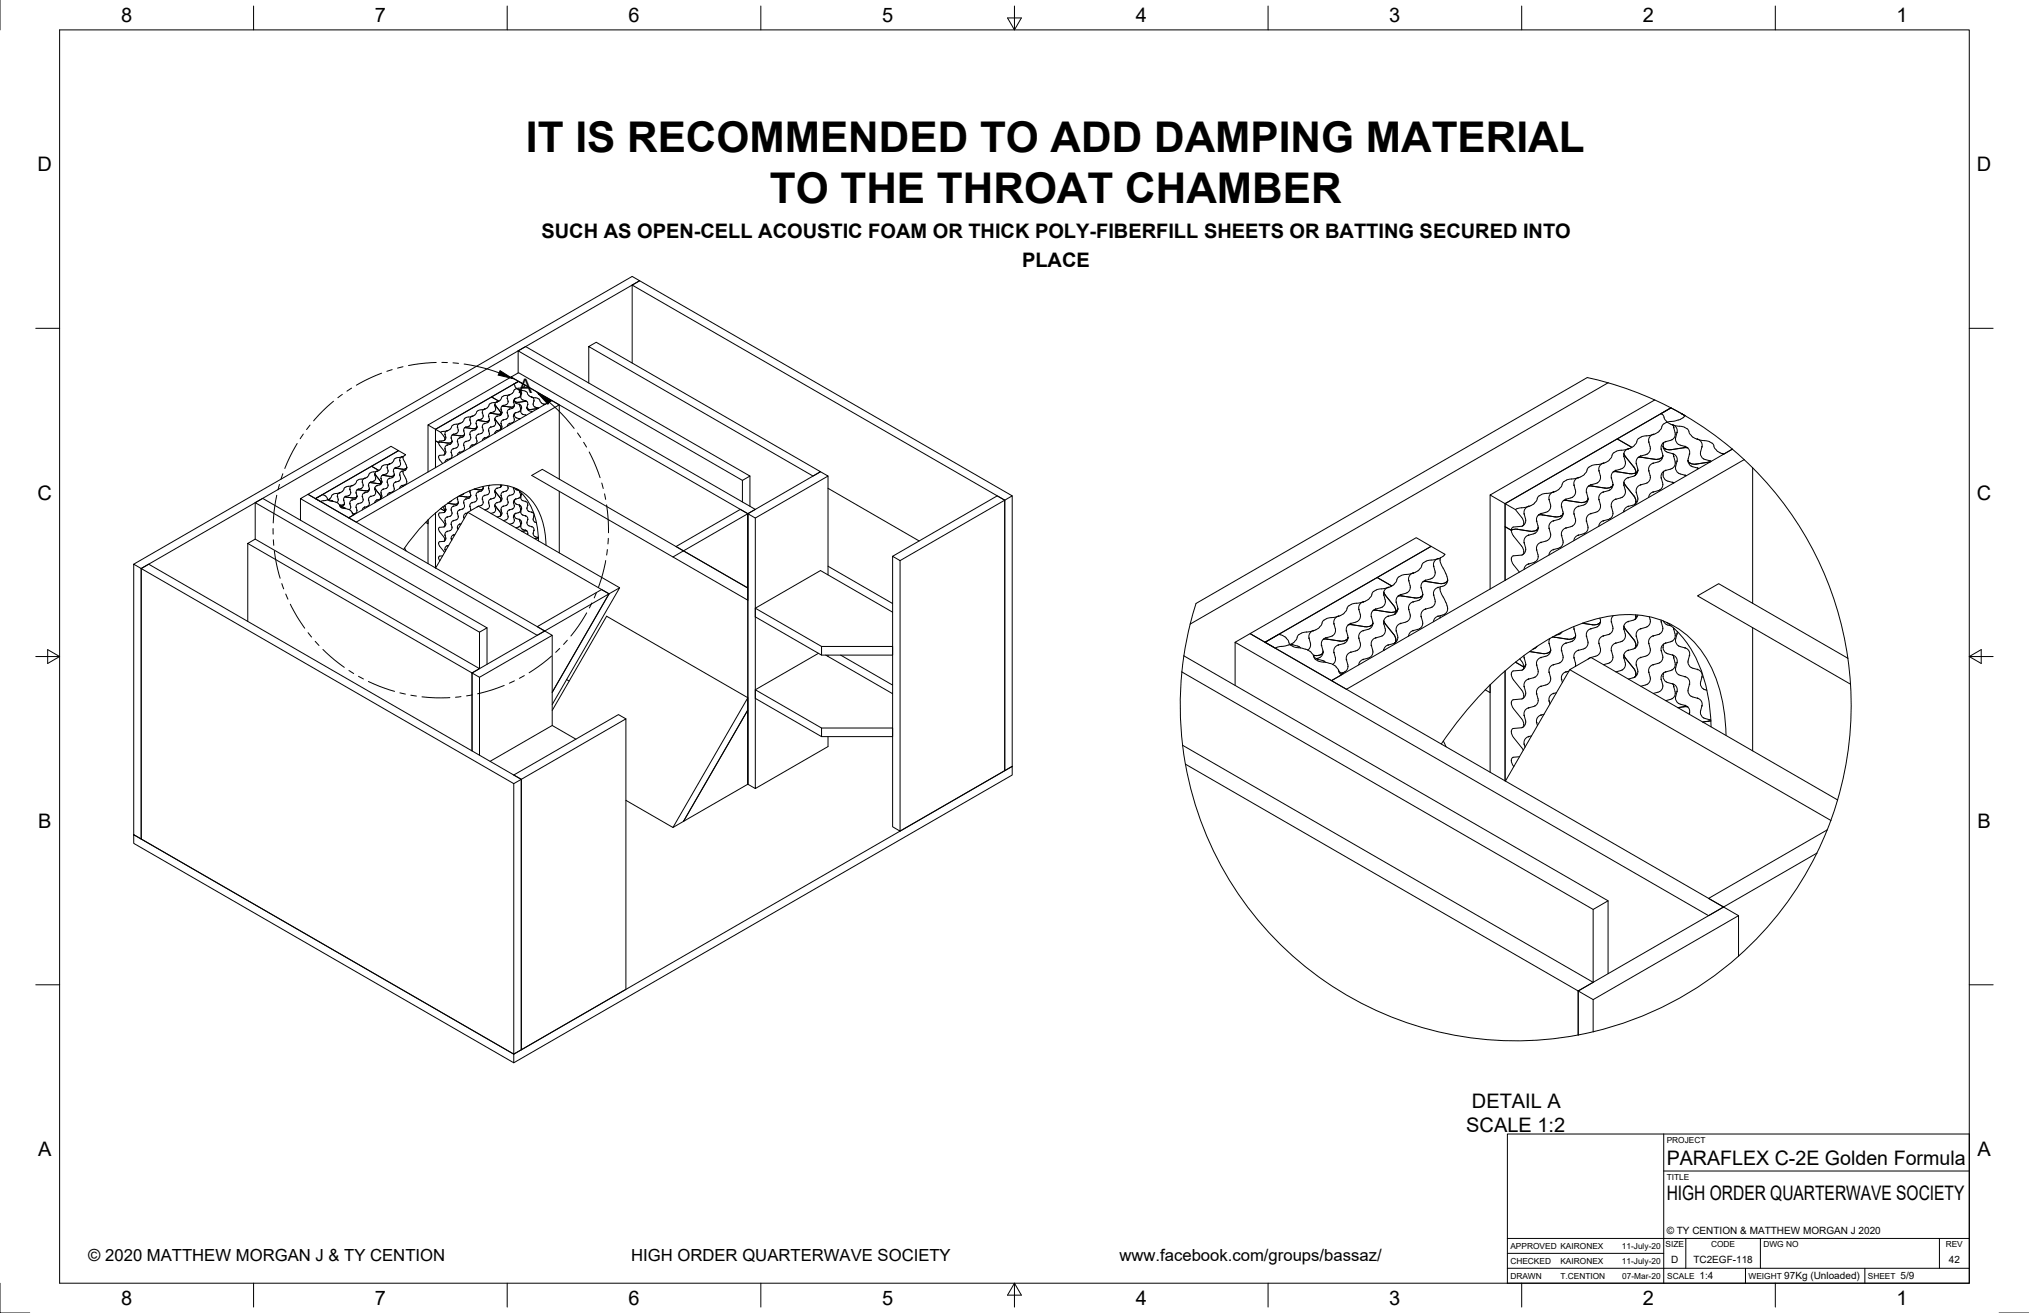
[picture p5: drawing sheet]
<svg xmlns="http://www.w3.org/2000/svg" width="864mm" height="559mm" viewBox="0 0 864 559" stroke-linecap="round" stroke-linejoin="round" font-family="sans-serif">
<defs><g id="words">
<g font-size="18">
<text x="223.9" y="64.7">IT IS RECOMMENDED TO ADD DAMPING MATERIAL</text>
<text x="327.7" y="86.4">TO THE THROAT CHAMBER</text>
</g>
<g font-size="8.5">
<text x="51.6" y="9.4">8</text>
<text x="159.5" y="9.4">7</text>
<text x="267.5" y="9.4">6</text>
<text x="375.4" y="9.3">5</text>
<text x="483.4" y="9.4">4</text>
<text x="591.3" y="9.4">3</text>
<text x="699.3" y="9.4">2</text>
<text x="807.2" y="9.4">1</text>
<text x="16" y="72.9">D</text>
<text x="841.4" y="72.9">D</text>
<text x="230.5" y="101.2">SUCH AS OPEN-CELL ACOUSTIC FOAM OR THICK POLY-FIBERFILL SHEETS OR BATTING SECURED INTO</text>
<text x="435" y="113.7">PLACE</text>
<text x="220.8" y="167">A</text>
<text x="16" y="212.6">C</text>
<text x="841.4" y="212.6">C</text>
<text x="16.2" y="352.3">B</text>
<text x="841.7" y="352.3">B</text>
<text x="626.5" y="471.4">DETAIL A</text>
<text x="624.1" y="481.6">SCALE 1:2</text>
<text x="16.2" y="492">A</text>
<text x="709.4" y="495.8">PARAFLEX C-2E Golden Formula</text>
<text x="841.7" y="492">A</text>
<text x="709.4" y="510.8">HIGH ORDER QUARTERWAVE SOCIETY</text>
<text x="51.6" y="555.5">8</text>
<text x="159.5" y="555.5">7</text>
<text x="267.5" y="555.5">6</text>
<text x="375.4" y="555.4">5</text>
<text x="483.4" y="555.5">4</text>
<text x="591.3" y="555.5">3</text>
<text x="699.3" y="555.5">2</text>
<text x="807.2" y="555.5">1</text>
</g>
<g font-size="7.1">
<text x="37.6" y="536.6">© 2020 MATTHEW MORGAN J &amp; TY CENTION</text>
<text x="268.6" y="536.6">HIGH ORDER QUARTERWAVE SOCIETY</text>
<text x="476.5" y="536.6">www.facebook.com/groups/bassaz/</text>
</g>
<g font-size="4.3">
<text x="709.4" y="525">© TY CENTION &amp; MATTHEW MORGAN J 2020</text>
<text x="711.3" y="537.6">D</text>
<text x="720.7" y="537.6">TC2EGF-118</text>
<text x="829.5" y="537.6">42</text>
<text x="723.4" y="544.5">1:4</text>
<text x="759.4" y="544.5">97Kg (Unloaded)</text>
<text x="809" y="544.5">5/9</text>
</g>
<g font-size="3.5">
<text x="709.4" y="486.4">PROJECT</text>
<text x="709.4" y="502.2">TITLE</text>
<text x="642.9" y="531.5">APPROVED KAIRONEX</text>
<text x="690.3" y="531.5">11-July-20</text>
<text x="708.9" y="530.9">SIZE</text>
<text x="728.3" y="530.9">CODE</text>
<text x="750.5" y="530.9">DWG NO</text>
<text x="828.2" y="530.9">REV</text>
<text x="642.9" y="537.9">CHECKED</text>
<text x="664.1" y="537.9">KAIRONEX</text>
<text x="690.3" y="537.9">11-July-20</text>
<text x="642.9" y="544.2">DRAWN</text>
<text x="664.1" y="544.2">T.CENTION</text>
<text x="690.5" y="544.2">07-Mar-20</text>
<text x="709.6" y="544.2">SCALE</text>
<text x="744.2" y="544.2">WEIGHT</text>
<text x="795" y="544.2">SHEET</text>
</g>
</g></defs>
<!-- layer: Visible -->
<g fill="none" stroke="#000" stroke-width=".43">
<path d="M269.1 121.3l3.1-1.8 158.6 91.5-3.1 1.9zM269.1 121.3v33.2M220.5 149.3l3.2-1.8 95.5 55.1-3.2 1.8zM220.5 149.3v9.4M250.6 147.5l3.2-1.8 95.4 55.1-3.1 1.8-95.5-55.1v15.5M200.3 179.8l.1 .3M201 177.2l-1 .8 .3 1.8M201 177.2l-1.5 .3a1.78 1.78 0 0 0-2 1.3l-.7 .8-1.1 .6M201.1 177.1l-.1 .1M203.1 179l3.9 .4 .9-.2M203.7 174.6l-.7 .5-.8 1.5-1.2 .6M206.5 174.1l-.8 .3-.4 .7 .4 1.8-.2 .9-2.7 1.6 .1 1.9"/>
<path d="M207.6 179.8l-1.6 .5-.6 .7 .3 2.2M207.6 179.8h.1M207.9 179.2h.1M208.3 178.6v.1M208.3 178.6l-.4 .6M208.3 178.7l-.6 1.1M208.4 175.9l3.9 .4 .9-.2M208.5 171.9l-1.2 1.8-3.6 .9M209 171.6l-.5 .3M210.1 171.3l2.2-.6-3.1-1.8-23.8 13.8v4.9l1.3 .8M210.1 171.3l-1.1 .3M210.3 175.2l-1.6 .5-.6 .6-.2 .8 .4 1.5"/>
<path d="M210.3 175.2h-.1M210.6 172l2.3 3.2 .3 .9M210.6 178.1l2.3 3.2 .3 .9M210.9 174v.1M211 174.1l-.7 1.1M211.8 171l-.7 .3-.5 .8 .4 1.9M212.9 176.8h.1M212.9 176.8l-1.5 .4-.7 .6 .2 2.7-.6 .8M213.2 176.1h.1M213.2 176.2l-.2 .6M213.6 175.6h.1M213.6 175.6l-.4 .5"/>
<path d="M213.6 175.6l-.6 1.1M213.8 168.8l-.9 1.5M215.6 172.2l-1.6 .4-.6 .6-.1 .9 .3 1.4M215.6 172.1v.1M216.2 170.6v.7l-.6 .8M216.3 171h.1M216.3 177.1h.1M216.3 177.1l-.4 1-1.9 .7-.6 .6 .2 2.7-.6 .8M216.9 168l-1 1 .3 1.6M216.9 168l-3.1 .8M217.1 167.9l-.2 .1M217.5 160.5l3.2-1.9 100.8 58.2-3.2 1.8z"/>
<path d="M218.2 173.7l-1.6 .5-.6 .6 .3 2.3M218.2 179.8l-1.7 .6-.6 1M218.2 179.8h.1M218.2 173.7h.1M218.7 166.4l-.6 1-1.2 .6M218.9 172.5l-.6 1.2M218.9 178.6v.1M218.9 172.5a1.34 1.34 0 0 1-1.7 .8l-3.5-.4M218.9 178.7l-.6 1.1M219 170.5l.4 .5M219 170.5h.1M219 170.5l.4 .9 .6 .4"/>
<path d="M219.1 165.7l-.4 .7M219.1 169.8h-.1M219.1 175.8a1.44 1.44 0 0 0 .9 2.1l1.3 .4M219.1 169.7l-.1 .7M219.4 171h.1M219.7 165.2l-1.2-1.6 2.2-1.3 14.2 8.2-3 1.6h-.3M219.7 165.2l1.1 .7 2.8 .6M220 171.8l1.3 .4 .5 .5-.2 2.3M220.8 165.9l1.1 .9-.3 2.2 .7 1.1M220.9 175.2l-1.6 .5-.6 .6-.2 .7 .4 1.6M220.9 169.1l-1.6 .5-.6 .5-.2 .8 .4 1.6M220.9 175.2h.1"/>
<path d="M220.9 169.1h.1M221.2 172.1l.4 1.9M221.2 166l.4 1.9-.7 1.2M221.2 178.3v.1M221.6 167.9v.1M221.6 174v.1M221.6 174.1l-.7 1.1M221.6 175v.1M221.6 175.1l.7 1.1M222.3 176.2v.1M222.3 170.1h.1M222.3 176.3l.4 .1"/>
<path d="M222.3 170.1l.4 .2M222.7 176.4l1.2 .4M222.7 170.3l1.2 .3 .6 .7-.2 2.2M223.2 164.5l-4.1 1.3M223.2 164.5l.4-.5-2.9-1.7-11.5 6.6 3.1 1.8 .6-.4M223.6 166.5l.7 .4 .9 1.5 1.1 .6M224.2 170.8l-3.8 .4-1-.2M224.3 173.5a1.32 1.32 0 0 0 1.7 .8l3-.5M224.3 173.5v.1M224.3 173.6l.6 1.1M224.9 174.7h.1M225 174.7l1.6 .5"/>
<path d="M226.1 169h.2M226.3 169l2.4 .4 1.1 1M226.3 169l1 1-.4 2 .7 1.2M227.6 173.2h.1M227.7 173.2l1.5 .5M229.8 170.5l.6 1 1.2 .5M231.4 172l.5 .2M238 172.3v31.6M684.5 162.9l-8.9-2.2-166.5 96.1-2.5 8.8M704.3 170.2l-9.8-4-10.1-3.3-177.8 102.7M704.3 170.2l6.9 3.4M704.3 170.2l-70.1 40.5 6.4 3.7 70.6-40.8"/>
<path d="M709.1 179.8l-1.5 1.1-.5 1.5-1.2 1.4-1.7 .9-3.5 .8a4.2 4.2 0 0 0-4 2.3l-1.1 1.7M711.2 173.6l6 3.3M711.2 173.6l-22.9 13.2 6.3 3.6 .5-.3M711.2 173.6l-4.3 2.5a2.06 2.06 0 0 1 1.4 1.8l1.4 1.8 1.4 .9 5.9 1.3M715.9 176.1l1.3 .8M717.2 176.9l-.7 .8-1.6 .9-5.7 1.2M717.2 176.9l11 7.2 9.1 7.1M165.8 197.5l-1 .9 .3 1.7M165.8 197.5l-1.5 .3a2.16 2.16 0 0 0-2 1.1M166 197.4l-.2 .1M166.8 197l-1 .5M166.8 197l.8-1.1a2.17 2.17 0 0 1 2.2-1.2l1.8-.5v1.1l1.5 3.7"/>
<path d="M168.7 199.3l3.1 .4 .9-.2M168.7 199.3h-.8M169.8 198.6l-1.5 .5-.7 .6-.2 .7 .4 1.6M170.5 197.4h.1M170.5 197.4l-.7 1.2M171.3 194.4l-.8 .3-.4 .7 .4 2M172.1 194l-.5 .2M172.5 193.5l-.4 .5M172.6 193.5l-3-1.7-11.5 6.6 3.1 1.8 1.1-1.3M172.7 199.5h.1M173.1 198.9l-.3 .6M173.1 199l-.6 1.1"/>
<path d="M182.2 180.9l35.3-20.4 3.2 1.8-35.3 20.4zM182.2 180.9v20M185.4 182.7v16.3v-11.4l1.3 .8M185.4 182.7a6.6 6.6 0 0 1 3.9 3.8v.3M186.7 188.4l.4 1.2 1.8 2.1a1.2 1.2 0 0 1 0 2l-1.8 .1-.4 .7M186.7 194.5l.3 .9 1.4 1.9M186.7 188.3v.1M186.7 194.5h.1M186.7 188.4h.1M186.7 188.3l1-.2 3.3 .5 1-.2M187.8 183.8l-.2 .2M189.1 193.6h.1"/>
<path d="M189.1 187.5h.1M189.3 186.8v.1M189.3 186.9l-.2 .5-2 .3-.4 .6M189.7 186.3h.1M189.7 192.4h.1M189.8 192.4l-.7 1.2M189.8 186.3l-.7 1.2M190.5 183.2l-.6 .3-.5 .7 .4 2.1M191.4 189.1l-1.4 .5-.5 .6 .3 2.2M191.4 195.3l-1.5 .4-.5 1M191.4 182.8l-3.6 1M191.7 189l-.3 .1"/>
<path d="M191.7 195.1l-.3 .2M191.7 189h.1M191.7 195.1h.1M192 188.4h.1M192.2 181.7l-.8 1.1M192.4 187.8v.1M192.4 193.9v.1M192.4 187.8l-.4 .6M192.4 187.8l-.7 1.2M192.4 194l-.7 1.1M192.5 185.1l3.5 .4M195.1 183.2v.1"/>
<path d="M195.1 183.3l-.7 1.1-2.2 1-.2 .8 .4 1.6M195.7 180.2l-1 1 .4 2M195.7 180.2l-1.5 .3a2.16 2.16 0 0 0-2 1.2M195.8 180.2h-.1M196.7 186.1l-1.2 .3-.7 .6-.1 .8 .4 1.6-.4 .9-2 .8-.5 .5-.2 .7 .4 1.6M196.7 192.2l-1.4 .4-.6 1.1M197 186l-.3 .1M197 192.1l-.3 .1M197 192v.1M197.3 185.3l-1.3 .2M197.3 185.3h.1M197.7 184.7v.1"/>
<path d="M197.7 190.9h.1M197.7 184.8l-.4 .5M197.7 184.8l-.7 1.1M197.7 190.9l-.6 1.2M197.8 182.1l3.8 .4 1-.2M200.3 185.9l.1 .4M200.3 180.1v.1M200.3 186.3h.1M200.4 186.3l-.4 1-2 .7-.6 .6 .3 2.2M200.4 180.2l-.7 1.2-1.6 .4-.6 .6-.2 .8 .4 1.5M202.4 182.9l-2.2 1-.2 .8 .3 1.2M202.6 182.2v.1"/>
<path d="M203 187.4v.4M203 181.3v.4M203 181.7l-.6 1.2M203 187.8v.1M203 181.7l-.4 .5M203 187.8l-.4 1-2 .8-.6 1M205.7 183.2v.1M205.7 183.3l-.7 1.1-2.2 1-.2 .7 .3 1.4M207.6 185.9l-1.8 .6-.5 1M208.3 184.7v.1M208.3 184.8l-.6 1.1M210.3 181.4l-1.6 .4-.6 .6-.2 .8 .4 1.5"/>
<path d="M210.3 181.3l-.1 .1M210.6 184.3l.1 .1M210.9 180.1v.1M212.9 182.9l-1.7 .6-.6 1M212.9 182.9h.1M213 182.9h-.1M213.2 182.2v.1M213.2 182.3l-.2 .6M677.3 198.2l-1.5 1.1-.6 1.6-1.1 1.3-2.2 1M682.5 197.1l-5.2 1.1M682.8 197.1l-1.4 .6-.8 1.3-.1 1.2 .7 2.4a2.74 2.74 0 0 1-2 3.2l-2.4 .6-1.2 1-.4 1.7 .6 2.5M683.4 196.8l-.9 .3"/>
<path d="M686.1 193.9l-1.2 2-1.4 .9M686.9 192.7l-.8 1.2M690.1 191.6l1.8-.2 2.7-1-6.3-3.6-47.7 27.6v9.8l2.7 1.5M690.1 191.6l-1.9 .3-1.3 .8M690.5 199.3l-3.2 1.1-1.1 1-.4 1.5 .7 3.4M691.2 193l.7 1.4 3.5 4.3M691.7 196.3l.1 .2a2.74 2.74 0 0 1-1.3 2.9M693.4 190.9l-1.4 .7-.8 1.2-.1 1.1 .6 2.4M695.4 198.7l.9 2.4M695.6 189.5l-.5 .6M697 199.3l.1 .7M701 193.3l-3.2 1-.9 .8-.5 1.7 .6 2.5"/>
<path d="M702.3 190.1l.1 .3a2.72 2.72 0 0 1-1.4 2.9M704 184.8l-1.3 .6-.9 1.3-.1 1.2 .6 2.3M707.7 193.9a2.74 2.74 0 0 1-3.4 1.6l-5.4-.9-1.6 .1M707.7 194a2.75 2.75 0 0 1-2 2.6l-2.4 .7-1.3 1.1-.3 1.5 .6 2.5M707.9 189.9l.7 1M707.9 189.8a2.68 2.68 0 0 0 1.4 2.5M707.9 189.1v.7M708.1 188.5l-.2 .1M708.2 188.3l-.3 .8M709.3 192.3l3.2 1 1 .9 .4 1.5-.7 2.8a2.74 2.74 0 0 0 2 3.2l2.6 .8M711.6 180.7l1.5 .8 .7 1.2v1.2l-.6 2.4a2.71 2.71 0 0 0 2 3.2M711.7 199.3l-3.2 1.1-1.1 1-.4 1.5 .7 2.8a2.71 2.71 0 0 1-2 3.1l-2.8 .9-.8 .9-.4 1.1"/>
<path d="M712.3 193.2l.6 3.1M712.3 181l.6 3M713 196.3v.2a2.74 2.74 0 0 1-1.3 2.9M713 184v.3a2.75 2.75 0 0 1-2 3.1l-2.7 .8-1.1 1.2-.2 1.5 .7 3.1M715.2 189.5l2.5 .7 1.1 1 .4 1.6-.7 2.7a2.71 2.71 0 0 0 2 3.1l2.6 .8M716.7 190.6l-6 .8-2.1-.5M716.7 190.6h1.7M717 181.9l1.4 .8 .5 1M718.5 196a2.71 2.71 0 0 0 3.4 1.5l6-.9M718.9 183.7l1.2 2 1.4 .9M721.5 186.6l1 .3M722.2 186.8l.3 .1"/>
<path d="M722.5 186.9l2.9 .6a5.5 5.5 0 0 1 3.6 1.3l.5 1M722.5 186.9l1.3 .8 .6 1.1 .1 1.2-.7 2.4a2.71 2.71 0 0 0 2 3.2l2.6 .7M729.5 189.8l1.2 2 1.4 .9M732.8 193l.9 .3M737.3 191.2l-170.6 98.5 6.4 3.6 169.3-97.7M737.3 191.2l-3.6 2-1.6-.5M737.4 191.2l5 4.4M742.4 195.6l3.6 3.5M746 199.1a142.8 142.8 0 0 1 40.5 81.1M746 199.1v57.7M108.6 213.9l3.2-1.8 95.5 55.1-3.2 1.8zM108.6 213.9v15.5"/>
<path d="M127.9 212.2l3.2-1.8 100.8 58.1-3.2 1.9-100.8-58.2v9.2M131.1 210.4l35.3-20.5 3.2 1.9-35.3 20.4zM137.5 210.6l-.3-.1-2.9 1.7 14.1 8.2 2.2-1.3-1.3-1.8-2.7-.9a1.83 1.83 0 0 1-2-1.3l-1.2-1.3 .6-1.1M137.5 210.6l1 .5M138.5 211l.8 1.1a2.19 2.19 0 0 0 2.3 1.3l1.7 .4M139.3 212.8l.5-.2 1.7 .5M140.3 212.3l-.5 .3M141.1 211.2l-.8 1.1M141.5 213.1v.1M141.5 213.2l.3 .2M143.9 212.4l.1 .3M144 212.7h.1"/>
<path d="M144.6 209.7l-1 1 .3 1.7M144.6 215l.6 .7 1.3 .4M144.6 209.7l-1.5 .3a2.16 2.16 0 0 0-2 1.2M144.8 209.7h-.2M146.2 214.8l-1.7 .2M146.2 214.8h.1M146.5 216.1l.3 .1M146.6 213.9v.3M146.6 214.2v.1a1.52 1.52 0 0 1-1.4 1.4M146.6 214.2l-.4 .6M146.7 211.5l3.9 .5 .9-.3M146.8 216.2h.1"/>
<path d="M146.8 216.2l.4 .3M147.3 207.2l-.7 .4-.9 1.5-1.1 .6M149.2 215.4l.1 .3M149.2 209.3l.1 .3a1.3 1.3 0 0 1-1.1 1.4l-1.2 .3-.6 .6-.2 .7 .4 1.3M149.3 215.8h.1M149.3 215.8l-.6 1.1M149.9 218.1l1 .8M150.1 206.6l-.7 .3-.5 .8 .3 1.6M151.2 212.4l-1.5 .5-.6 .5-.2 .7 .3 1.3M151.3 218.5l-.8 .3M151.3 212.4h-.1M151.5 211.7v.1"/>
<path d="M151.9 217.3h.1M151.9 211.2l-.4 .5M151.9 211.2l-.6 1.2M151.9 217.3l-.6 1.2M152 208.5l3.5 .4M152.1 204.4l-1.2 1.8-3.6 1M153.9 213.9l-2.1 .9-.2 1 .3 1.5M153.9 207.8l-1.6 .5-.6 .5-.1 .9 .3 1.5M153.9 207.8h.1M154.6 212.7h.1M154.6 212.7l-.7 1.2M155.4 203.6l-1.1 .8 .3 2.2-.7 1.2"/>
<path d="M156.5 202.9l-1.3 .7-3.1 .8M156.5 209.3l-1.6 .5-.6 .7 .3 2.2M156.5 215.4l-1.8 .7-.5 .9M156.5 209.3h.1M156.5 215.4v.1M156.8 208.7l-1.3 .2M156.8 208.7h.1M157.2 207.8v.3M157.2 208.1v.1M157.2 214.2v.1M157.2 208.1l-.4 .6M157.2 208.2l-.6 1.1"/>
<path d="M157.2 214.3l-.6 1.1M157.4 201.4l-.9 1.5M158.1 205.4l3.1 .4 .9-.2M158.1 205.4h-.8M159 200.8l-1.6 .6M159.2 204.7l-2.1 1-.3 .8 .4 1.3M159.2 204.7h.1M159.5 207.6l2.3 3.2 .3 .9M159.5 213.8l.1 .1M159.5 201.5l2.3 3.2 .3 .9M159.9 203.5v.1M159.9 209.6v.1"/>
<path d="M159.9 209.7l-.7 1.1-2.1 1-.3 .8 .4 1.6M160.5 200.5l-1.5 .4M160.5 200.5l.7-.3-3.1-1.8-23.8 13.8 2.2 1.3 2.8-.7M160.7 200.5l-1.1 .7 .2 2.7-.6 .8M161.8 212.4h.1M161.8 206.3l-2.1 .9-.2 1 .4 1.4M161.8 212.4l-1.7 .6-.6 1M161.8 206.2v.1M162.1 205.6v.1M162.1 205.6h.1M162.1 211.7v.1M162.1 205.7l-.2 .6"/>
<path d="M162.1 211.8l-.2 .6M162.5 205v.1M162.5 211.2h.1M162.5 205.1l-.3 .5M162.5 211.2l-.6 1.2M162.5 205.1l-.6 1.1M162.6 202.4l3.5 .4M164.1 201.8l-1.2 .4-.6 .6 .2 2.2M164.5 207.8l-1.6 .5-.6 .5-.1 .8 .3 1.5M164.5 201.7l-.3 .1M164.5 207.8h.1M164.5 201.7h.1"/>
<path d="M165.1 200.1l.1 .3M165.2 200.4v.1M165.2 200.5l-.7 1.1M167.1 203.2l-1.5 .5-.6 .5-.2 .8 .3 2-.6 .8M167.1 209.3l-1.7 .6-.6 1M167.2 209.3h-.1M167.4 202.5l-1.3 .3M167.8 207.8v.3M167.8 202l-.7 1.2M167.8 208.1v.1M167.8 202l-.4 .5M167.8 208.2l-.6 1.1"/>
<path d="M170.5 203.5v.1M170.5 203.6l-.4 .9-2.4 1.2-.3 .8 .4 1.3M171.6 200.4v1.1l1.4 2.8M171.6 206.5l-.1 .5M172.1 206.4l-1.5 .5-.5 .9M172.1 200.3l-1.3 .3-.6 .6-.1 .8 .4 1.5M172.4 206.3l-.3 .1M172.4 200.1l-.3 .2M172.5 206.2l-.1 .1M172.5 200.1l-.1 .1M173 204.4l.1 .6M173.1 205v.1"/>
<path d="M173.1 205.1l-.6 1.1M185.4 218.3v23.4M186.7 219l.3 .9 2.1 2.7 .2 .9M186.7 219h.1M187.1 218.3l-.4 .6M187.6 216.5l1.7 1M188.5 215.7l.8 1.8M189.3 217.5l-.4 .7-1.8 .1M189.4 215l.4 1.9M189.7 216.9l-.6 1.2M189.8 216.9l-.4 .5M190.6 214.2l3.1 .4 .9-.2"/>
<path d="M191.4 219.8l-1.3 .4-.6 .6 .3 2.2M191.4 213.6l-.1 .1M191.7 219.6l-.3 .2M191.7 213.5l-.3 .2M191.7 219.6h.1M192.2 213.1l-.5 .4M192.4 218.4v.1M192.4 218.5l-.7 1.1M194.7 214.4h-.1M194.9 211.4l-.2 .9 .4 1.5M195.1 213.8v.1M195.1 219.9v.1"/>
<path d="M195.1 213.8l-.4 .6M195.1 213.9l-.4 .9-2 .8-.5 .5-.2 .7 .4 1.6M195.1 220l-.8 1.2M195.4 211.1l3.6 .5 .9-.3M196.7 216.7l-1.3 .4-.6 .6 .3 2.2M196.7 210.6l-.7 .2M197 216.6l-.3 .1M197 216.6h.1M197 210.4v.1M197.5 210l-.8 .6M197.7 215.3v.1M197.7 215.4l-.6 1.1"/>
<path d="M198.9 218.3l-1.4 .8v1.6M199.1 218l60.1 34.7-24.2 41.9 24.2-41.9-3.1-1.8-27.4 15.8 3.2 1.8 31.8-18.4M200 211.3h-.1M200 208.9l.3 1.5M200.3 216.5v.9M200.3 210.4l.1 .3M200.3 210.8h.1M200.4 210.8l-.4 .5M200.4 210.8l-.4 .9-1.9 .8-.7 .6 .3 2.2M201.8 208.2l2.5 .3 .9-.2M203 211.9v.4M203 212.3h.1"/>
<path d="M203 212.3l-.6 1.2-1.6 .5-.6 .5-.2 .8 .3 1.2M203.6 215.5l-.6 .3M205.3 208.3h-.1M205.5 207.1l.2 .6M205.7 207.7v.1M205.7 213.8v.1M205.7 207.7l-.4 .6M205.7 207.7l-.7 1.2-1.6 .5-.6 .5-.2 .7 .3 1.3M205.7 213.9l-.7 1.1-1.4 .4M207.6 216.6l-1.3 .4M207.6 210.4l-2.1 .9-.2 1 .4 1.5M207.6 216.6h.1"/>
<path d="M208.3 215.3v.1M208.3 215.4l-.6 1.1M208.4 206.5l-.5 .9 .4 2.2-.6 .8M210.3 212l-1.6 .4-.6 .6-.2 .8 .4 1.5M210.3 212h-.1M210.6 214.9l2.3 3.2 .3 .9M210.6 208.8l2.1 2.8a1.46 1.46 0 0 1 .3 1.9M210.9 210.8h.1M210.9 216.9h.1M211 216.9l-.4 1-1.7 .6M212.9 213.5h.1M212.9 219.6l-1.3 .4"/>
<path d="M212.9 207.4l-2.1 .9-.2 .8 .3 2.1-.6 .8M212.9 213.5l-1.5 .5-.7 .6-.1 .7 .4 1.6M212.9 219.6h.1M212.9 207.4h.1M213 213.5h-.1M213.2 206.4v.3M213.2 206.7v.1M213.2 219h.1M213.2 219l-.2 .6M213.2 206.8l-.2 .6M213.6 212.3h.1M213.6 218.4v.1"/>
<path d="M213.6 206.4l-.6 1M213.6 218.5l-.6 1.1M213.6 212.3l-.6 1.2M215.6 215l-1.7 .6-.5 .5-.1 .8 .3 1.5M215.6 208.9l-1.6 .5-.6 .6-.1 .8 .3 1.5M215.6 215v.1M215.6 208.9h.1M216.1 206.8l.1 1.3-.6 .8M216.3 207.7v.1M216.3 213.8v.1M216.3 219.9v.1M216.3 213.9l-.7 1.1"/>
<path d="M218.2 216.6l-1.6 .5-.6 .6 .2 2.6-.6 .8M218.2 210.5l-2.1 .8-.2 1 .4 1.5M218.2 216.6h.1M218.2 210.4v.1M218.5 207.5l.4 1.7-.6 1.2M218.9 215.3v.1M218.9 215.4l-.6 1.1M219 213.3v.1M219 213.3l.4 1 1.9 .8 .5 .5-.2 2.3M219 213v.3M219 207.7l.6 .7 1.1 .3M219.1 218.7a1.43 1.43 0 0 0 .9 2.1l1.4 .4 .4 .5-.2 2.4 .7 1.1"/>
<path d="M219.1 212.6l-.1 .4M219.7 208a25.9 25.9 0 0 1 9.4 20.3l.1 1.9M220.9 212l-1.6 .4-.6 .6-.2 .7 .4 1.6M220.9 212h.1M221.2 215l.4 1.9M221.2 209.1l.4 1.6-.7 1.3M221.6 210.8h.1M221.6 216.9h.1M221.6 216.9l-.4 1-1.9 .7-.6 .5-.2 .8 .4 2-.6 .8M221.6 217.9v.1M221.6 217.9l.7 1.2M222 209.9l-.4 1.9 .7 1.2"/>
<path d="M222.3 213h.1M222.3 219.1h.1M222.3 213l.4 .1M222.3 219.1l.4 .2M222.7 213.1l1.2 .4 .6 .5 .1 .8-.3 1.6 .6 1.2M222.7 219.3l1.1 .3 .7 .5 .1 .9-.3 1.5M224.9 217.6h.1M225 217.6l1.6 .5 .6 .6-.3 2.2M238 209.1v26.2M316 204.4v9.2M318.3 218.6l30.9-17.8 3.2 1.8-30.9 17.9zM318.3 218.6v115.2l3.2 1.8"/>
<path d="M318.3 218.6l-27.4 15.8 27.4 15.9v5.1l-92-53.1 4.5-2.6 60.1 34.7-4.5 2.6M318.3 218.6v115.2M319.2 202.6v12.9M352.4 202.6v42.1M352.4 207.8l38.8 22.4M430.8 211v115.2l-3.1 1.8v-115.1l-3.2-1.9-44.6 25.7M634.2 210.7v40M645.5 216.6l-.5 .3M651 215.4l-1.5 .8-.8 1.3 .7 3.5a2.72 2.72 0 0 1-1.3 2.8M653.2 214l-2 1.3-5.7 1.3M654.8 219.2l1.7-.1 5.4 .9M658.3 210a4.3 4.3 0 0 0-4 2.3l-1.1 1.7"/>
<path d="M661.6 209.3l-1.4 .6-.9 1.4v1.2l.7 2.4a2.71 2.71 0 0 1-2 3.1l-2.7 .8-1.1 1.1-.2 1.5 .6 2.4M662.2 209l-3.9 1M664.4 219.6l.9-1.1a2.77 2.77 0 0 1-2 2.6l-2.6 .7-1.1 1.1-.3 1.4 .7 2.8a2.74 2.74 0 0 1-2 3.2l-2.6 .7-1.1 1.1-.3 1.5 .7 2.7a2.72 2.72 0 0 1-1.3 2.8M664.5 219.6l-2.6 .4M665.3 218.4v.1M665.4 213.1l1.3-.1 6.4 .9 2-.5M669.3 211.6l-3.3 1-1.1 1.1-.3 1.5 .7 3.2M670.5 208.5l.1 .2a2.72 2.72 0 0 1-1.3 2.9M671.8 203.3l-1.2 .6-.7 1.2v1l.6 2.4M671.9 203.2l-3 .6a4.3 4.3 0 0 0-4 2.4l-1.2 1.9-1.5 1M672.2 203.2l-.4 .1M675.8 211.6l.1 .7"/>
<path d="M675.9 212.3a2.69 2.69 0 0 1-2 2.7l-2.5 .6-1.2 1.1-.3 1.4 .6 2.7M675.9 212.3l-.8 1.1M676 206.9l1.3-.1 6.4 1 1.9-.5M685.1 208.6l-3.1 1-1.1 .9-.4 1.7 .7 2.7a2.71 2.71 0 0 1-2 3.1l-2.5 .7-1.2 1.2-.3 1.5 .6 2.4M685.2 208.5l-.1 .1M686.5 206.2l-.8 1.1M686.5 206.3l-.3 1.3-1 .9M686.6 200.8h1.7l5.4 .8M690.5 211.6l-3 .9-1.2 1-.5 1.7 .7 2.7a2.72 2.72 0 0 1-1.3 2.9M691.2 205.2l.7 1.5 3.5 4.3a2.7 2.7 0 0 1 .4 3.7M691.2 217.5l.1 .3M695.7 202.4l-3.1 1.1-1.1 .9-.4 1.7 .7 2.6a2.72 2.72 0 0 1-1.3 2.9"/>
<path d="M695.7 214.7l-3.5 1.2-.7 .8-.4 1.2M695.8 202.4h-.1M696.2 201.2h.1M696.3 201.2l-2.6 .4M696.3 201.1h.1M696.3 201.1v.1M696.3 201.2h-.1M696.3 201.2l-.5 1.2M697 211.6l.1 .2a2.7 2.7 0 0 1-1.4 2.9M697.1 200l-.3 1.4-1 1M697.1 200.1l-.7 1M702.3 202.4l.1 .2a2.74 2.74 0 0 1-2 3.2l-2.4 .7-1.3 1.1-.3 1.4 .6 2.6"/>
<path d="M708.2 200.6a3 3 0 0 0 1.1 3.9M709.3 204.5l.6 .3M709.9 204.8l2.6 .7M712.3 205.5v.1M105.5 231.3l3.1-1.9 95.5 55.2-3.2 1.8zM105.5 231.3v33.2M148.4 220.4l86.5-49.9 3.1 1.8-86.4 49.9zM172.2 233.2l.6 1.2M181.1 222.3l1.1 .6v-1.6v18.6M186.7 237.4l.5 1.3M186.7 231.2l.5 1.2M186.7 231.2v.1"/>
<path d="M186.7 237.3v.1M187.1 232.5l2.1 2.7M188.4 236.6l-1.5 .2-.2 .5M189.1 230.3h.1M189.1 224.2h.1M189.3 223.6h.1M189.3 229.7h.1M189.3 229.7l-.2 .6-2.2 .3-.2 .6M189.3 223.6l-.4 .7-1.8 .1a1.21 1.21 0 0 0 0 1.9l2 2.5 .2 .9M189.7 223v.1M189.8 223l-.7 1.2M191 232.1l-1.5 .8 .1 1.6"/>
<path d="M191.4 225.9l-1.2 .3-.7 .6-.1 .8 .4 1.6-.7 1.1M191.7 225.8l-.3 .1M193.6 227.5l-1.4 .9 .1 1.5M194.3 221.2l-2.1 .9-.2 .8 .4 2-.7 .9M196.3 222.9l-1 .3-.5 .6 .1 1.5M215.6 221.2l-1.4 .4M215.6 221.1v.1M218.2 222.7l-1.3 .4M218.2 222.7h.1M220.9 224.2l-1.4 .4M220.9 224.2h.1M221.2 221.1l.4 1.9-.7 1.2"/>
<path d="M221.6 223v.1M222.3 225.2v.1M222.3 225.2l.4 .2M222.7 225.4l1.7 .7 .1 1.4M224.2 225.9l-2.1 .2M224.3 222.5h.1M224.3 222.5l.6 1.2M224.9 223.7h.1M225 223.7l2.1 .9 .2 .6-.4 1.7 .2 .9 .7 .6 1.3 .4M226.9 221h.1M226.9 221l.7 1.2M227.6 222.2h.1"/>
<path d="M227.7 222.2l.6 .2M229.2 229l-1.8 .2M232.4 232a27.9 27.9 0 0 0-8.5-21.5 21.7 21.7 0 0 0-22-2.4 65.5 65.5 0 0 0-30.1 25.8M287.7 232.6l27.4-15.8 3.2 1.8v31.7zM321.5 220.5v115.1l30.9-17.9v-4.2M379.9 236.7l3.2 1.9v115.1l-3.2-1.8zM383.1 238.6l44.6-25.7v115.1l-44.6 25.7M607 238.8l-1.6 1.1-.5 1.5-1.2 1.4-1.6 .9-3.6 .8M612.4 237.7l-1.4 .6-.8 1.3v1.3l.6 2.3a2.74 2.74 0 0 1-2 3.2M613.1 237.4l-6.1 1.4M613.1 237.4a4.5 4.5 0 0 0 1.1 4.4M614.1 236.8l-1 .6"/>
<path d="M614.7 236.3l-.6 .5M614.9 236l-.2 .3M615 235.9l-5.9-3.4-22.9 13.3 6.2 3.6 1.7-1.5 .6-1.5a4.7 4.7 0 0 1 3.8-1.9M643.3 225.7l.9 2.4 3.4 4.3a2.36 2.36 0 0 1 0 3.8M645.8 225.3l6 .8 2-.4M645.9 225.2l-2.6 .4M647.6 236.2l-3.4 .3a2.31 2.31 0 0 0 0 3.9l2.5 3.1M647.6 224l-3.7 .4-.6 1.3M647.6 224a2.31 2.31 0 0 0 0-3.8l-2.6-3.3-4.4-2.5v32.6v-22.8l2.7 1.5M648.1 236.1h-.1M648.1 223.8l-.1 .1M653.4 226.9l-3.2 1-1.2 1-.3 1.5 .7 2.8a2.74 2.74 0 0 1-1.3 2.9"/>
<path d="M653.4 239.2l-3.7 1.3-.7 .8-.3 1.1M654.6 223.8l.1 .7M654.7 224.5l-.3 1.4-1 1M654.7 224.6l-.8 1M665.3 230.7v.1M665.3 230.7a2.77 2.77 0 0 1-2 2.7l-2.9 .9-.7 .7-.4 1.2M670.5 220.8l.1 .2a2.74 2.74 0 0 1-2 3.2l-2.6 .7-1.2 1.2-.2 1.4 .7 3.1M674.6 226.9l-3.5 1.2-.9 .9-.3 1.1M675.8 223.8l.1 .2a2.74 2.74 0 0 1-1.3 2.9M685.1 220.8l-3.7 1.3-.7 .9-.2 1M685.2 220.8h-.1M56.9 240.1l3.2 1.9v115.1l-3.2-1.9z"/>
<path d="M56.9 240.1l212.2-122.5 3.1 1.9-212.1 122.5M60.1 242v115.1l158.6 91.5 212.1-122.4v3.6l-212.1 122.5M60.1 242l3.2-1.9 158.6 91.6-3.2 1.8zM185.4 241.7l13.7-23.7 4.5-2.6 60.1 34.7-28.7 49.7M321.5 258.8l28.2 16.3M352.4 241l27.5 15.9M577.3 256.7l4-.9 1.4-.9 1.2-2a4.3 4.3 0 0 1 4-2.3l1.9-.3 2.6-.9-6.2-3.6-47.8 27.5 4.4 2.6 2.7-.8M577.3 256.7a4.3 4.3 0 0 0-4 2.3l-.3 .9-.9 1.1-1.6 1-5.9 1.3M580.6 256.1l-1.5 .7-.7 1.3-.1 1.1 .7 2.4a2.72 2.72 0 0 1-1.3 2.9M584.5 259.8l1.2-.1 6.4 .9 2-.4M589 252l.8 1.4M589.6 255.3l.1 .7"/>
<path d="M589.6 256v.1M589.7 256.1a2.69 2.69 0 0 1-2.1 2.6l-2.4 .6-1.3 1.1-.3 1.6 .7 2.5a2.08 2.08 0 0 1-2.8 2.3l-6.4-1-1.3 .1M589.7 253.4l3.8 4.8 .6 1.9M591.2 249.9l-1.3 .6-.9 1.4-.1 1 .6 2.4M595 259.1l-.8 1M595 259.1l-.4 1.4-1 .9M600.2 249.1v.3a2.71 2.71 0 0 1-2 3.1l-2.5 .8-1.2 1.2-.3 1.4 .7 3.2M601.8 243.8l-1.5 .8-.7 1.2v1.2l.6 2.2M604.2 255.3l-3.3 1-1 1-.4 1.4 .7 2.9a2.72 2.72 0 0 1-1.3 2.9M605.5 252.9l-.3 1.4-1 1M605.6 253a2.71 2.71 0 0 1-3.5 1.5l-5.4-.9-1.6 .1M607.3 247.5l6 .9 2-.5"/>
<path d="M607.3 247.5l-1.6 .1M608.8 258.7l-2.6 .7-1.1 1.2-.3 1.3 .7 2.8a2.72 2.72 0 0 1-1.3 2.8M608.8 246.4l-2.7 .8-1 1.1-.3 1.6 .8 3M610.8 256.1h.1a2.75 2.75 0 0 1-2.1 2.6M613.1 249.7a4.7 4.7 0 0 0 1.1 4.3M614.1 249.5l-2.5 .7-1.2 1.2-.3 1.5 .8 3.1M614.2 254l1.2 2.4M614.2 241.8l1.2 2.4M615.4 247.9l-.1 .1M615.4 247.9l.8-1.1a2.77 2.77 0 0 1-2.1 2.7M615.4 256.4l.8 2.6M615.4 244.2l.8 2.6"/>
<path d="M616.1 246.8v.1M616.1 259v.1M616.2 259.1a2.7 2.7 0 0 1-2.1 2.6l-2.8 .9-.8 .9-.4 1.1M204.1 269v15.6M207.3 267.2v15.5M235 270.4v38.4M348.4 278l-26.9 15.6v3.6l28.2 16.3v-3.7h30.2v3.7h-30.2M351.5 278.8l28.4 16.4M352.4 278.8v.6M357.8 278.8l22.1 12.8M379.9 260.5l-30.7-17.7-27.7 16v3.7l28.2 16.3v-3.7h30.2v3.7h-30.2M503.9 279.1l-.9 6.9"/>
<path d="M506.6 265.6l-2.7 13.5 180.5 104.3v31M525.7 273.3l6.4-3.6 201.5 116.3-6.4 3.7-201.5-116.4v18.4M532.1 269.7l70.7-40.9 6.3 3.7-70.7 40.8zM545 270.2l-.7-.2-5.9 3.3 28.3 16.4 4.4-2.6a2.21 2.21 0 0 1-1.4-1.8l-1.5-2M545 270.1l2.2 1.1 1 1.2 .4 .9a4.2 4.2 0 0 0 4 2.4l3 .6M549.5 274.1l3.4 1.1M552.1 271.3l-.3 .9-1.3 1.4-1.5 .8-3.5 .7M552.9 275.2l.7 .5M555.6 276.3l.9 .3M556.5 276.6l1.4 .9 1.3 2M557.7 273.6a2.93 2.93 0 0 1-1.1 3.1M559 278.9l1.2 1.4 2.6 .8"/>
<path d="M559.2 279.5l.5 1 1.3 .8M559.4 268.3l-1.5 .7-.8 1.3 .6 3.3M561.1 267.5l-1.4 .7-3.6 .8a4.4 4.4 0 0 0-4 2.3M563 276.7l.1 .7M563.1 277.4a2.91 2.91 0 0 1-2.9 2.9M563.1 277.4a2.99 2.99 0 0 1-4.1 1.4M563.2 272.1l1.3-.1 6.4 .9 2-.5M564.5 263.3l-1.3 .8-.8 2-1.3 1.3M567 270.6l-3.1 1-1.1 1-.4 1.7 .6 2.4M568.4 268.2a2.58 2.58 0 0 1-1.4 2.5M570 262.2l-1.5 .7-.7 1.3 .6 4M571.7 274l-2.7 .8-1.1 1.1-.2 1.3 .6 2.6a2.93 2.93 0 0 1-1.1 3"/>
<path d="M572.3 273.7l-.6 .3M573.7 271.3l-.8 1.2M573.7 271.4l-.3 1.3-1 .9M577 277l-2.6 .8-1.1 1.1-.3 1.5 .7 3.2M577 264.8l-2.6 .7-1.1 1.2-.3 1.6 .7 3.1M577.6 276.8l-.6 .2M577.6 264.5l-.6 .3M584.3 276.7v.7M584.3 265.2v.1M584.3 277.4v.1M584.3 265.3a2.75 2.75 0 0 1-2 2.6l-2.5 .6-1.1 1.1-.4 1.4 .7 2.9a2.72 2.72 0 0 1-1.3 2.8M584.3 277.5a2.68 2.68 0 0 1-2 2.6l-2.8 .9-.9 .9-.3 1.1"/>
<path d="M588.2 270.6l-3.1 1-1 .9-.5 1.7 .6 2.5M589 264.2l.8 1.5M589 276.5l.1 .2M589.6 267.5l.1 .7M589.6 268.2v.1M589.7 268.3l-.4 1.3-1.1 1.1M589.7 265.7l3.5 4.3a2.73 2.73 0 0 1 .4 3.7M593.6 261.5l-3.2 .9-1.1 1-.4 1.5 .6 2.6M593.6 261.4l-.1 .1M593.6 273.7l-3.4 1.1-.9 .8-.4 1.3M593.6 261.4h.1M594.1 260.2h.1"/>
<path d="M594.1 260.1l.1 .1M594.1 260.1v.1M594.1 260.2l-.5 1.2M594.2 260.2h-.1M598.2 264.8l-2.6 .7-1.1 1.2-.3 1.4 .7 2.7a2.72 2.72 0 0 1-1.3 2.8M598.9 264.5l-.7 .3M604.2 267.5l-3.6 1.3-.7 .8-.4 1.1M613.1 262l-.2 1M648.7 279l.7 3.7M651 277.3h.2M651.2 277.3l5.9 .9 2-.4M654.3 275.1l-1.8 1.2"/>
<path d="M659.7 271.7l-.4 1.6 .7 3.4M660 276.6l-.8 1.1M660 276.7a2.69 2.69 0 0 1-2.1 2.6l-2.5 .7-1.2 1.2-.2 1.4 .7 2.7a2.7 2.7 0 0 1-2.1 3.2l-2.4 .7-1.2 1-.3 1.5 .7 2.8a2.72 2.72 0 0 1-1.3 2.8M660.7 271.1l1.1 .1M661.8 271.2l5.4 .8M664.9 268.9l-1.2 1-1.7 .5M665.2 278.9l.1 .7M665.3 279.6v.2M665.3 279.7a2.7 2.7 0 0 1-2 2.6l-2.6 .8-1.1 1.1-.3 1.3 .7 2.9a2.71 2.71 0 0 1-2.1 3.1l-2.5 .7-1.2 1.2-.2 1.5 .7 2.6a2.71 2.71 0 0 1-2.1 3.2l-2.5 .7-1.1 1.1-.3 1.4 .6 2.6M669.9 266.7l.6 3.1M670.5 269.8l.1 .6M670.6 270.4a2.63 2.63 0 0 1-2 2.8l-2.6 .7-1.1 1.1-.3 1.5 .6 2.5"/>
<path d="M670.6 270.5a2.74 2.74 0 0 1-3.4 1.5M677.1 279.8l-1.1 .7M679.9 266.7l-3.1 1-1.2 .9-.4 1.8 .7 2.6a2.74 2.74 0 0 1-2 3.2l-2.4 .7-1.3 1.1-.3 1.3 .6 2.7M681 263l.2 1.4M681.2 264.4a2.71 2.71 0 0 1-3.4 1.5l-4.3-.7M681.2 264.4l-.3 1.3-1 1M685.1 269.8l-3 1-1.2 1-.4 1.7 .7 2.6a2.74 2.74 0 0 1-2 3.2l-2.1 .5M686.4 266.7l.1 .2a2.7 2.7 0 0 1-1.4 2.9M686.4 278.9l.1 .3a2.71 2.71 0 0 1-1.4 2.9M686.7 262l-.9 1.8 .6 2.9M691.2 266.5l.7 1.4 3.5 4.3a2.75 2.75 0 0 1 .4 3.7M691.2 278.7l.7 1.5 3.5 4.3"/>
<path d="M695.7 263.7l-3.3 1.1-.9 .8-.4 1.8 .7 2.6a2.71 2.71 0 0 1-2 3.2l-2.6 .7-1.1 1.1-.3 1.4 .6 2.6M695.8 275.9l-3.1 1-1.2 1-.4 1.7 .7 2.6a2.74 2.74 0 0 1-2 3.2l-2.1 .5M695.8 263.7h-.1M696.2 261.7l.1 1.2-.5 .8M697 272.8l.1 .2a2.72 2.72 0 0 1-1.3 2.9M697.1 261.7l-.3 .9-1 1.1M701.1 266.7l-3.1 1-1.1 .9-.5 1.7 .6 2.5M702 262.5l.3 1.2M702.3 275.9l.1 .2a2.7 2.7 0 0 1-2 3.2l-2.5 .7-1.1 1-.4 1.5 .6 2.6M702.3 263.6l.1 .3a2.72 2.72 0 0 1-1.3 2.8M707 263.9l.6 2.8M707.7 278.9v.3a2.71 2.71 0 0 1-2 3.1l-2.7 .8-1 1.1-.3 1.5 .6 2.4"/>
<path d="M707.7 266.7v.2a2.7 2.7 0 0 1-2 3.2l-2.6 .7-1.1 1.2-.3 1.4 .6 2.5M707.9 275.5a2.68 2.68 0 0 0 1.4 2.5M708 264.3l1.2 1.4M708.2 274.1l-.3 1.4M709.2 265.7h.1M709.3 265.8l2 .6M709.3 278l3.1 1 1 .8 .5 1.7-.6 2.6M709.4 264.9a46.7 46.7 0 0 1 17.1 29l1.2 7.4 .6 8M712.3 267.3l.7 2.7a2.71 2.71 0 0 1-2 3.2l-2.6 .7-1.1 1.1-.3 1.4 .6 2.6M712.3 278.9l.7 3.3a2.74 2.74 0 0 1-2 3.2l-2.6 .7-1.1 1.1-.3 1.7 .7 2.5a2.72 2.72 0 0 1-1.3 2.9M713.2 271.8v.2a2.74 2.74 0 0 0 2 3.2l2.6 .7 1 1.1 .4 1.5-.7 2.7a2.74 2.74 0 0 0 2 3.2l2.7 .8 1.1 1.2 .2 1.4-.7 3.1M713.8 268.7l-.5 3.1"/>
<path d="M746 267.1v52.5M200.9 286.4l31-17.9 3.1 1.9-30.9 17.8zM200.9 286.4v33.2M204.1 288.2v33.2M241.2 289.2l1.1 .7M318.3 296.9v5.3l-27.4 47.4-4.5 2.6M321.5 293.6l28.2 16.2M503 286l175.1 101.1 6.3-3.7M503.1 286a142.8 142.8 0 0 0 .3 31.2M561 281.3l5.5 1.1 1.7 .9M562.9 281.1l1.3 .8M563.5 281.3l.1 .1"/>
<path d="M569.6 285.1l.8 1 1.4 .7M571.7 286.2l-.9 .2M572.3 286l-.6 .2M573.7 283.6l-.3 1.3-1 1M632.2 293.6l2 1.2v-3.3v37.2M640.6 285.5v46.8M644.2 297.8a2.31 2.31 0 0 0 0 3.8M645 281.8l3.6 2.1M646.8 280.4l.8 1M647.6 285.2l-3.4 .3a2.34 2.34 0 0 0 0 3.9l3.4 4.2a2.36 2.36 0 0 1 0 3.9M647.6 297.5l-3.4 .3M647.6 281.4l1 2.4"/>
<path d="M648.1 285.1h-.1M648.1 297.3l-.1 .1M648.6 283.9l-.2 .8-.8 .5M648.6 283.8v.1M649.4 282.7l-.4 1.4-.9 1M649.4 282.8l-.8 1M662.5 294.8l-2 .6-.9 1-.3 1.4 .4 1.8M667.8 285.6l-1.9 .6-1.1 1.1-.2 1.4 .4 1.7M668.1 285l-27.3 47.4M670.5 282v1.7M685.1 282.1l-2.6 .8M695.4 284.5a2.71 2.71 0 0 1 .4 3.7"/>
<path d="M695.7 288.2l-2.6 .8M695.8 288.1l-.1 .1M697 285.1l.1 .2a2.72 2.72 0 0 1-1.3 2.8M702.3 288.1l.1 .3a2.71 2.71 0 0 1-2 3.1l-2 .6M706.4 294.3l-2.7 .8M708.2 286.3a3 3 0 0 0 1.1 3.9M709.3 290.2l2.9 .9 1.3 1.1 .4 1.5-.7 2.8a2.72 2.72 0 0 0 1.3 2.9M712.3 291.2l.7 3.3a2.74 2.74 0 0 1-2 3.2l-2 .5M713.2 284v.3a2.71 2.71 0 0 0 2 3.1l2.5 .7 1.1 1.1 .4 1.6-.7 2.7a2.71 2.71 0 0 0 2 3.1l2.5 .7 1.2 1.2 .3 1.6-.7 3M714.5 299.4l.7 .3M715.2 299.7l2.3 .6 1 .7 .7 1.4-.2 1.6M723.8 291l.3 1.3 1.1 1"/>
<path d="M725.2 293.3l1.3 .5M786.5 280.1l-55-31.7-9 5.2 65.1 37.6M786.5 280.1l1.1 11.1M787.6 291.2a142.8 142.8 0 0 1-5.5 49.2M235 302.4l23.2-40.1 60.1 34.6-31.9 55.3-20-11.6M245.1 314.6l-10.1-5.8-26.4 15.2M266.4 305.9l-3.2-1.8-44.5 25.7 3.2 1.9v115.1l44.5-25.7v-115.2l-44.5 25.8v115.1l-3.2 1.8v-115.1M318.3 302.2v31.6l-27.4 15.8zM614.3 315.4l1.1 2.3M615.4 317.7l.1 .1M644.2 301.6l3.4 4.3a2.37 2.37 0 0 1 0 3.8M644.2 310a2.34 2.34 0 0 0 0 3.9l4.1 5.4"/>
<path d="M647.6 309.7l-3.4 .3M648.1 309.6h-.1M649.3 306.5l.1 .2a2.74 2.74 0 0 1-1.3 2.9M651.9 313.2l-2 .6-.9 1-.3 1.3 .4 1.9M657.2 304l-1.8 .5-1.1 1-.3 1.6 .4 1.7M716.7 300.8l-2.6 .4M716.7 300.8h1.7M723.8 303.1a2.65 2.65 0 0 0 1.4 2.5M725.2 305.5l3 1M728.2 306.9l-3.5 .4M734.7 313a60.8 60.8 0 0 0-12.2-38.1 38.5 38.5 0 0 0-37.3-12.7 88.6 88.6 0 0 0-40.6 19.9 160.5 160.5 0 0 0-31.1 34.5M504.5 325.2l-1.2-8 174.8 100.9"/>
<path d="M504.5 325.2l167.2 96.5 6.4-3.6M504.6 325.2a142.8 142.8 0 0 0 173.5 113.9M646.7 322.1l-2.5 .2a2.44 2.44 0 0 0 .1 4M56.9 355.2l161.8 93.4v3.7l-161.8-93.4zM777.7 353.2l-50.5 29.2 6.4 3.6 39.7-22.9M777.7 353.2l-4.4 9.9M779.3 349.1l-1.6 4.1M782.1 340.4l-105-60.6-9 5.2 111.2 64.2M782.1 340.4l-2.8 8.8M773.3 363.1a142.8 142.8 0 0 1-33.3 43.8M678.1 387.1v31M740 389.7l-6.4-3.7-61.9 35.7 6.4 3.7"/>
<path d="M740 406.9v-17.2l-61.9 35.7v13.7M740 406.9a142.8 142.8 0 0 1-61.9 32.2M671.7 421.7v18.8"/>
</g>
<g fill="#000" stroke="#000" stroke-width=".43">
<circle cx="200" cy="178.8" r=".11"/>
<circle cx="201" cy="177.2" r=".11"/>
<circle cx="203.6" cy="178.7" r=".11"/>
<circle cx="205.3" cy="175.7" r=".11"/>
<circle cx="206.3" cy="174.1" r=".11"/>
<circle cx="208" cy="177.2" r=".11"/>
<circle cx="208.9" cy="175.6" r=".11"/>
<circle cx="210.6" cy="172.7" r=".11"/>
<circle cx="210.6" cy="178.8" r=".11"/>
<circle cx="211.6" cy="177.2" r=".11"/>
<circle cx="211.6" cy="171" r=".11"/>
<circle cx="213.3" cy="174.2" r=".11"/>
<circle cx="214.2" cy="178.7" r=".11"/>
<circle cx="214.2" cy="172.6" r=".11"/>
<circle cx="215.9" cy="175.7" r=".11"/>
<circle cx="215.9" cy="169.6" r=".11"/>
<circle cx="216.9" cy="174.1" r=".11"/>
<circle cx="216.9" cy="168" r=".11"/>
<circle cx="218.6" cy="171.1" r=".11"/>
<circle cx="218.6" cy="177.2" r=".11"/>
<circle cx="219.5" cy="175.6" r=".11"/>
<circle cx="219.5" cy="169.5" r=".11"/>
<circle cx="221" cy="172.1" r=".11"/>
<circle cx="221" cy="178.2" r=".11"/>
<circle cx="221" cy="165.9" r=".11"/>
<circle cx="221.3" cy="166.5" r=".11"/>
<circle cx="221.3" cy="172.7" r=".11"/>
<circle cx="222" cy="173.7" r=".11"/>
<circle cx="222" cy="167.5" r=".11"/>
<circle cx="223.7" cy="170.5" r=".11"/>
<circle cx="223.7" cy="176.7" r=".11"/>
<circle cx="224.6" cy="172.1" r=".11"/>
<circle cx="226.3" cy="169" r=".11"/>
<circle cx="226.3" cy="175.1" r=".11"/>
<circle cx="227.2" cy="170.6" r=".11"/>
<circle cx="229" cy="173.6" r=".11"/>
<circle cx="231.6" cy="172.1" r=".11"/>
<circle cx="164.8" cy="199.1" r=".11"/>
<circle cx="165.8" cy="197.5" r=".11"/>
<circle cx="168.4" cy="199" r=".11"/>
<circle cx="170.2" cy="196" r=".11"/>
<circle cx="171.1" cy="194.4" r=".11"/>
<circle cx="189.4" cy="191" r=".11"/>
<circle cx="189.4" cy="184.9" r=".11"/>
<circle cx="190.3" cy="183.3" r=".11"/>
<circle cx="190.3" cy="189.4" r=".11"/>
<circle cx="190.3" cy="195.5" r=".11"/>
<circle cx="192.1" cy="186.4" r=".11"/>
<circle cx="192.1" cy="192.5" r=".11"/>
<circle cx="193" cy="190.9" r=".11"/>
<circle cx="193" cy="184.8" r=".11"/>
<circle cx="194.7" cy="188" r=".11"/>
<circle cx="194.7" cy="181.8" r=".11"/>
<circle cx="195.7" cy="192.5" r=".11"/>
<circle cx="195.7" cy="186.3" r=".11"/>
<circle cx="195.7" cy="180.2" r=".11"/>
<circle cx="197.4" cy="183.4" r=".11"/>
<circle cx="197.4" cy="189.5" r=".11"/>
<circle cx="198.3" cy="181.8" r=".11"/>
<circle cx="198.3" cy="187.9" r=".11"/>
<circle cx="200" cy="184.9" r=".11"/>
<circle cx="201" cy="189.4" r=".11"/>
<circle cx="201" cy="183.3" r=".11"/>
<circle cx="202.7" cy="186.4" r=".11"/>
<circle cx="202.7" cy="180.3" r=".11"/>
<circle cx="203.6" cy="184.8" r=".11"/>
<circle cx="205.3" cy="181.8" r=".11"/>
<circle cx="206.3" cy="180.2" r=".11"/>
<circle cx="206.3" cy="186.3" r=".11"/>
<circle cx="208" cy="183.4" r=".11"/>
<circle cx="208.9" cy="181.8" r=".11"/>
<circle cx="211.6" cy="183.3" r=".11"/>
<circle cx="213.3" cy="180.3" r=".11"/>
<circle cx="216.9" cy="180.2" r=".11"/>
<circle cx="682.4" cy="197.1" r=".11"/>
<circle cx="691.2" cy="194.2" r=".11"/>
<circle cx="693" cy="191" r=".11"/>
<circle cx="696.5" cy="197.3" r=".11"/>
<circle cx="698.3" cy="194.1" r=".11"/>
<circle cx="701.8" cy="188.1" r=".11"/>
<circle cx="703.6" cy="197.1" r=".11"/>
<circle cx="703.6" cy="184.9" r=".11"/>
<circle cx="707.1" cy="191.2" r=".11"/>
<circle cx="708.9" cy="188" r=".11"/>
<circle cx="711.9" cy="180.8" r=".11"/>
<circle cx="711.9" cy="193.1" r=".11"/>
<circle cx="712.4" cy="194.2" r=".11"/>
<circle cx="712.4" cy="182" r=".11"/>
<circle cx="713.8" cy="184" r=".11"/>
<circle cx="713.8" cy="196.3" r=".11"/>
<circle cx="717.2" cy="190" r=".11"/>
<circle cx="719.1" cy="193.2" r=".11"/>
<circle cx="722.5" cy="199.2" r=".11"/>
<circle cx="722.5" cy="186.9" r=".11"/>
<circle cx="724.4" cy="190.2" r=".11"/>
<circle cx="727.8" cy="196.1" r=".11"/>
<circle cx="733.1" cy="193.1" r=".11"/>
<circle cx="140.1" cy="212.7" r=".11"/>
<circle cx="143.6" cy="211.3" r=".11"/>
<circle cx="144.6" cy="209.7" r=".11"/>
<circle cx="145.5" cy="215.8" r=".11"/>
<circle cx="146.3" cy="212.9" r=".11"/>
<circle cx="147.2" cy="211.3" r=".11"/>
<circle cx="148.9" cy="208.3" r=".11"/>
<circle cx="148.9" cy="214.4" r=".11"/>
<circle cx="149.9" cy="212.8" r=".11"/>
<circle cx="149.9" cy="206.7" r=".11"/>
<circle cx="150.7" cy="218.9" r=".11"/>
<circle cx="151.6" cy="209.8" r=".11"/>
<circle cx="151.6" cy="215.9" r=".11"/>
<circle cx="152.5" cy="208.2" r=".11"/>
<circle cx="152.5" cy="214.3" r=".11"/>
<circle cx="154.2" cy="205.2" r=".11"/>
<circle cx="154.2" cy="211.3" r=".11"/>
<circle cx="155.2" cy="209.7" r=".11"/>
<circle cx="155.2" cy="203.6" r=".11"/>
<circle cx="155.2" cy="215.9" r=".11"/>
<circle cx="156.9" cy="212.9" r=".11"/>
<circle cx="156.9" cy="206.8" r=".11"/>
<circle cx="157.8" cy="205.1" r=".11"/>
<circle cx="157.8" cy="211.3" r=".11"/>
<circle cx="159.6" cy="208.3" r=".11"/>
<circle cx="159.6" cy="202.2" r=".11"/>
<circle cx="160.5" cy="206.7" r=".11"/>
<circle cx="160.5" cy="212.8" r=".11"/>
<circle cx="160.5" cy="200.5" r=".11"/>
<circle cx="162.2" cy="203.7" r=".11"/>
<circle cx="162.2" cy="209.8" r=".11"/>
<circle cx="163.1" cy="208.2" r=".11"/>
<circle cx="163.1" cy="202.1" r=".11"/>
<circle cx="164.8" cy="205.2" r=".11"/>
<circle cx="165.8" cy="203.6" r=".11"/>
<circle cx="165.8" cy="209.7" r=".11"/>
<circle cx="167.5" cy="206.8" r=".11"/>
<circle cx="167.5" cy="200.6" r=".11"/>
<circle cx="168.4" cy="205.1" r=".11"/>
<circle cx="170.2" cy="202.2" r=".11"/>
<circle cx="171.1" cy="206.7" r=".11"/>
<circle cx="171.1" cy="200.5" r=".11"/>
<circle cx="189.4" cy="215.5" r=".11"/>
<circle cx="192.1" cy="217.1" r=".11"/>
<circle cx="193" cy="215.4" r=".11"/>
<circle cx="194.7" cy="218.6" r=".11"/>
<circle cx="194.7" cy="212.5" r=".11"/>
<circle cx="195.7" cy="217" r=".11"/>
<circle cx="197.4" cy="214" r=".11"/>
<circle cx="198.3" cy="218.5" r=".11"/>
<circle cx="198.3" cy="212.4" r=".11"/>
<circle cx="200" cy="209.4" r=".11"/>
<circle cx="200" cy="215.5" r=".11"/>
<circle cx="201" cy="213.9" r=".11"/>
<circle cx="202.7" cy="210.9" r=".11"/>
<circle cx="203.6" cy="209.3" r=".11"/>
<circle cx="205.3" cy="212.5" r=".11"/>
<circle cx="206.3" cy="210.9" r=".11"/>
<circle cx="208" cy="214" r=".11"/>
<circle cx="208" cy="207.9" r=".11"/>
<circle cx="208.9" cy="212.4" r=".11"/>
<circle cx="210.6" cy="215.5" r=".11"/>
<circle cx="210.6" cy="209.4" r=".11"/>
<circle cx="211.6" cy="207.8" r=".11"/>
<circle cx="211.6" cy="213.9" r=".11"/>
<circle cx="213.3" cy="210.9" r=".11"/>
<circle cx="213.3" cy="217.1" r=".11"/>
<circle cx="214.2" cy="215.4" r=".11"/>
<circle cx="214.2" cy="209.3" r=".11"/>
<circle cx="215.9" cy="212.5" r=".11"/>
<circle cx="215.9" cy="218.6" r=".11"/>
<circle cx="216.9" cy="210.9" r=".11"/>
<circle cx="216.9" cy="217" r=".11"/>
<circle cx="218.6" cy="207.9" r=".11"/>
<circle cx="218.6" cy="214" r=".11"/>
<circle cx="219.5" cy="218.5" r=".11"/>
<circle cx="219.5" cy="212.4" r=".11"/>
<circle cx="221" cy="214.9" r=".11"/>
<circle cx="221.3" cy="209.4" r=".11"/>
<circle cx="221.3" cy="215.5" r=".11"/>
<circle cx="222" cy="210.4" r=".11"/>
<circle cx="222" cy="216.6" r=".11"/>
<circle cx="223.7" cy="219.5" r=".11"/>
<circle cx="223.7" cy="213.4" r=".11"/>
<circle cx="224.6" cy="215" r=".11"/>
<circle cx="226.3" cy="218" r=".11"/>
<circle cx="227.2" cy="219.6" r=".11"/>
<circle cx="648.7" cy="218.7" r=".11"/>
<circle cx="650.6" cy="215.5" r=".11"/>
<circle cx="655.9" cy="218.6" r=".11"/>
<circle cx="659.4" cy="212.6" r=".11"/>
<circle cx="661.2" cy="209.4" r=".11"/>
<circle cx="664.7" cy="215.7" r=".11"/>
<circle cx="666.5" cy="212.5" r=".11"/>
<circle cx="670" cy="218.7" r=".11"/>
<circle cx="670" cy="206.5" r=".11"/>
<circle cx="671.8" cy="215.5" r=".11"/>
<circle cx="671.8" cy="203.3" r=".11"/>
<circle cx="675.3" cy="209.5" r=".11"/>
<circle cx="677.1" cy="206.3" r=".11"/>
<circle cx="677.1" cy="218.6" r=".11"/>
<circle cx="680.6" cy="212.6" r=".11"/>
<circle cx="680.6" cy="200.4" r=".11"/>
<circle cx="682.4" cy="209.4" r=".11"/>
<circle cx="685.9" cy="215.7" r=".11"/>
<circle cx="685.9" cy="203.4" r=".11"/>
<circle cx="687.7" cy="200.2" r=".11"/>
<circle cx="687.7" cy="212.5" r=".11"/>
<circle cx="691.2" cy="206.5" r=".11"/>
<circle cx="693" cy="203.3" r=".11"/>
<circle cx="693" cy="215.5" r=".11"/>
<circle cx="696.5" cy="209.5" r=".11"/>
<circle cx="698.3" cy="206.3" r=".11"/>
<circle cx="701.8" cy="200.4" r=".11"/>
<circle cx="703.6" cy="209.4" r=".11"/>
<circle cx="707.1" cy="203.4" r=".11"/>
<circle cx="708.9" cy="200.2" r=".11"/>
<circle cx="711.9" cy="205.3" r=".11"/>
<circle cx="717.2" cy="202.3" r=".11"/>
<circle cx="189.4" cy="233.9" r=".11"/>
<circle cx="189.4" cy="227.8" r=".11"/>
<circle cx="189.4" cy="221.7" r=".11"/>
<circle cx="190.3" cy="220" r=".11"/>
<circle cx="190.3" cy="226.2" r=".11"/>
<circle cx="190.3" cy="232.3" r=".11"/>
<circle cx="192.1" cy="223.2" r=".11"/>
<circle cx="192.1" cy="229.3" r=".11"/>
<circle cx="193" cy="221.6" r=".11"/>
<circle cx="193" cy="227.7" r=".11"/>
<circle cx="194.7" cy="224.7" r=".11"/>
<circle cx="195.7" cy="223.1" r=".11"/>
<circle cx="197.4" cy="220.1" r=".11"/>
<circle cx="218.6" cy="220.1" r=".11"/>
<circle cx="221" cy="221.1" r=".11"/>
<circle cx="221.3" cy="221.7" r=".11"/>
<circle cx="222" cy="222.7" r=".11"/>
<circle cx="223.7" cy="225.7" r=".11"/>
<circle cx="224.6" cy="227.3" r=".11"/>
<circle cx="224.6" cy="221.1" r=".11"/>
<circle cx="226.3" cy="224.1" r=".11"/>
<circle cx="227.2" cy="225.7" r=".11"/>
<circle cx="229" cy="228.7" r=".11"/>
<circle cx="612.1" cy="237.8" r=".11"/>
<circle cx="648.7" cy="231" r=".11"/>
<circle cx="650.6" cy="227.8" r=".11"/>
<circle cx="654" cy="221.8" r=".11"/>
<circle cx="654" cy="234.1" r=".11"/>
<circle cx="655.9" cy="230.8" r=".11"/>
<circle cx="659.4" cy="224.9" r=".11"/>
<circle cx="661.2" cy="233.9" r=".11"/>
<circle cx="661.2" cy="221.7" r=".11"/>
<circle cx="664.7" cy="227.9" r=".11"/>
<circle cx="666.5" cy="224.7" r=".11"/>
<circle cx="671.8" cy="227.8" r=".11"/>
<circle cx="675.3" cy="221.8" r=".11"/>
<circle cx="682.4" cy="221.7" r=".11"/>
<circle cx="578.4" cy="259.3" r=".11"/>
<circle cx="580.2" cy="256.2" r=".11"/>
<circle cx="585.6" cy="259.2" r=".11"/>
<circle cx="589" cy="253.2" r=".11"/>
<circle cx="590.8" cy="250" r=".11"/>
<circle cx="594.3" cy="256.3" r=".11"/>
<circle cx="596.2" cy="253.1" r=".11"/>
<circle cx="599.6" cy="259.3" r=".11"/>
<circle cx="599.6" cy="247.1" r=".11"/>
<circle cx="601.4" cy="243.9" r=".11"/>
<circle cx="601.4" cy="256.2" r=".11"/>
<circle cx="604.9" cy="250.2" r=".11"/>
<circle cx="606.8" cy="247" r=".11"/>
<circle cx="606.8" cy="259.2" r=".11"/>
<circle cx="610.2" cy="241" r=".11"/>
<circle cx="610.2" cy="253.2" r=".11"/>
<circle cx="612.1" cy="250" r=".11"/>
<circle cx="650.6" cy="240" r=".11"/>
<circle cx="550.2" cy="274.4" r=".11"/>
<circle cx="557.2" cy="271.6" r=".11"/>
<circle cx="559" cy="268.4" r=".11"/>
<circle cx="562.5" cy="274.7" r=".11"/>
<circle cx="564.3" cy="271.5" r=".11"/>
<circle cx="567.8" cy="265.5" r=".11"/>
<circle cx="567.8" cy="277.7" r=".11"/>
<circle cx="569.6" cy="274.5" r=".11"/>
<circle cx="569.6" cy="262.3" r=".11"/>
<circle cx="573.1" cy="268.5" r=".11"/>
<circle cx="574.9" cy="265.3" r=".11"/>
<circle cx="574.9" cy="277.6" r=".11"/>
<circle cx="578.4" cy="271.6" r=".11"/>
<circle cx="580.2" cy="268.4" r=".11"/>
<circle cx="583.7" cy="262.4" r=".11"/>
<circle cx="583.7" cy="274.7" r=".11"/>
<circle cx="585.6" cy="271.5" r=".11"/>
<circle cx="589" cy="265.5" r=".11"/>
<circle cx="590.8" cy="274.5" r=".11"/>
<circle cx="590.8" cy="262.3" r=".11"/>
<circle cx="594.3" cy="268.5" r=".11"/>
<circle cx="596.2" cy="265.3" r=".11"/>
<circle cx="601.4" cy="268.4" r=".11"/>
<circle cx="604.9" cy="262.4" r=".11"/>
<circle cx="612.1" cy="262.3" r=".11"/>
<circle cx="648.7" cy="280" r=".11"/>
<circle cx="655.9" cy="279.8" r=".11"/>
<circle cx="659.4" cy="273.8" r=".11"/>
<circle cx="664.7" cy="276.9" r=".11"/>
<circle cx="666.5" cy="273.7" r=".11"/>
<circle cx="670" cy="280" r=".11"/>
<circle cx="670" cy="267.7" r=".11"/>
<circle cx="671.8" cy="276.8" r=".11"/>
<circle cx="675.3" cy="270.8" r=".11"/>
<circle cx="677.1" cy="267.6" r=".11"/>
<circle cx="680.6" cy="273.8" r=".11"/>
<circle cx="682.4" cy="270.6" r=".11"/>
<circle cx="685.9" cy="276.9" r=".11"/>
<circle cx="685.9" cy="264.7" r=".11"/>
<circle cx="687.7" cy="273.7" r=".11"/>
<circle cx="691.2" cy="280" r=".11"/>
<circle cx="691.2" cy="267.7" r=".11"/>
<circle cx="693" cy="264.5" r=".11"/>
<circle cx="693" cy="276.8" r=".11"/>
<circle cx="696.5" cy="270.8" r=".11"/>
<circle cx="698.3" cy="279.8" r=".11"/>
<circle cx="698.3" cy="267.6" r=".11"/>
<circle cx="701.8" cy="273.8" r=".11"/>
<circle cx="703.6" cy="270.6" r=".11"/>
<circle cx="707.1" cy="264.7" r=".11"/>
<circle cx="707.1" cy="276.9" r=".11"/>
<circle cx="708.9" cy="273.7" r=".11"/>
<circle cx="711.9" cy="278.8" r=".11"/>
<circle cx="712.4" cy="280" r=".11"/>
<circle cx="712.4" cy="267.7" r=".11"/>
<circle cx="713.8" cy="269.8" r=".11"/>
<circle cx="717.2" cy="275.7" r=".11"/>
<circle cx="719.1" cy="278.9" r=".11"/>
<circle cx="560.8" cy="280.5" r=".11"/>
<circle cx="571.4" cy="286.7" r=".11"/>
<circle cx="573.1" cy="280.8" r=".11"/>
<circle cx="580.2" cy="280.6" r=".11"/>
<circle cx="648.7" cy="292.2" r=".11"/>
<circle cx="650.6" cy="289" r=".11"/>
<circle cx="654" cy="295.3" r=".11"/>
<circle cx="654" cy="283" r=".11"/>
<circle cx="655.9" cy="292.1" r=".11"/>
<circle cx="659.4" cy="298.3" r=".11"/>
<circle cx="659.4" cy="286.1" r=".11"/>
<circle cx="661.2" cy="295.1" r=".11"/>
<circle cx="661.2" cy="282.9" r=".11"/>
<circle cx="664.7" cy="289.2" r=".11"/>
<circle cx="666.5" cy="286" r=".11"/>
<circle cx="696.5" cy="283" r=".11"/>
<circle cx="701.8" cy="286.1" r=".11"/>
<circle cx="703.6" cy="282.9" r=".11"/>
<circle cx="707.1" cy="289.2" r=".11"/>
<circle cx="708.9" cy="286" r=".11"/>
<circle cx="711.9" cy="291.1" r=".11"/>
<circle cx="712.4" cy="292.2" r=".11"/>
<circle cx="713.8" cy="294.3" r=".11"/>
<circle cx="713.8" cy="282" r=".11"/>
<circle cx="717.2" cy="288" r=".11"/>
<circle cx="719.1" cy="291.2" r=".11"/>
<circle cx="722.5" cy="297.2" r=".11"/>
<circle cx="722.5" cy="284.9" r=".11"/>
<circle cx="724.4" cy="288.1" r=".11"/>
<circle cx="648.7" cy="316.7" r=".11"/>
<circle cx="648.7" cy="304.5" r=".11"/>
<circle cx="650.6" cy="313.5" r=".11"/>
<circle cx="650.6" cy="301.3" r=".11"/>
<circle cx="654" cy="307.5" r=".11"/>
<circle cx="655.9" cy="304.3" r=".11"/>
<circle cx="717.2" cy="300.2" r=".11"/>
<circle cx="719.1" cy="303.5" r=".11"/>
<circle cx="724.4" cy="300.4" r=".11"/>
<circle cx="727.8" cy="306.4" r=".11"/>
</g>
<!-- layer: Border -->
<g fill="none" stroke="#000" stroke-width=".43">
<path d="M0 0v12.7M25.4 12.7h812.8v533.4h-812.8zM107.9 2.6v10.1M215.9 2.6v10.1M323.8 2.6v10.1M428.8 7.6h5.9l-2.9 5.1zM431.8 2.6v10.1M539.7 2.6v10.1M647.7 2.6v10.1M755.6 2.6v10.1M15.2 139.7h10.2M838.2 139.7h10.1"/>
<path d="M15.2 279.4h10.2M20.3 276.5l5.1 2.9-5.1 3zM838.2 279.4l5.1-2.9v5.9zM838.2 279.4h10.1M15.2 419.1h10.2M838.2 419.1h10.1M0 546.1v12.7h12.7M107.9 546.1v10.2M215.9 546.1v10.2M323.8 546.1v10.2M431.8 546.1l2.9 5.1h-5.9zM431.8 546.1v10.2"/>
<path d="M539.7 546.1v10.2M647.7 546.1v10.2M755.6 546.1v10.2M850.9 558.8h12.7"/>
</g>
<!-- layer: Titleblock -->
<path d="M641.6 482.6h196.6v63.5h-196.6zM708.1 498.4h130.1M708.1 482.6v63.5M641.6 539.8h196.6M641.6 533.4h66.5M641.6 527.1h196.6M717.5 527.1v12.7M742.9 539.8v6.3M749.3 527.1v12.7M793.7 539.8v6.3M825.5 527.1v12.7" fill="none" stroke="#000" stroke-width=".43"/>
<!-- layer: Annotations -->
<g fill="none" stroke="#000" stroke-width=".43">
<path d="M162.4 158.8l-4.8 2-5.9 3.1M166.9 157.3l-2.2 .7M171.5 156.1l-2.3 .6M185.7 154.3l-7 .5-4.8 .8M188.1 154.2l2.3 .1M192.8 154.4l2.4 .2M197.5 154.9l7.9 1.6 7 2.2M141.9 170.8l-4.3 3.9-4.1 4.4M145.7 167.9l-1.9 1.4M149.6 165.2l-1.9 1.3M233.8 171.2l5.4 5 5.2 6.1M126.5 188.7l-3.1 5.8-2.2 4.9"/>
<path d="M129.1 184.7l-1.3 2M132 180.9l-1.5 1.9M245.8 184.3l1.3 1.9M248.4 188.2l1.2 2.1M250.8 192.4l2 4 2.6 6.9M117.8 210.8l-1.2 7.1-.3 4.7M118.9 206.2l-.6 2.2M120.4 201.6l-.8 2.3M256.1 205.6l.7 2.3M257.3 210.2l.5 2.3M258.2 214.9l.6 5.2 .2 6.6M116.2 225v2.3"/>
<path d="M116.4 229.7l.1 2.4M116.8 234.5l.8 5.4 1.6 6.2M257.8 238.6l-1.3 5.7-1.8 5.7M258.5 233.9l-.3 2.3M258.9 229.1l-.1 2.4M120 248.4l.7 2.2M121.6 252.8l1 2.2M123.6 257.2l2.9 5.4 3.2 4.8M251.9 256.6l-1.1 2.1M253.8 252.3l-.9 2.2M131.1 269.3l1.5 1.8M134.2 272.9l1.6 1.8"/>
<path d="M137.4 276.4l5.1 4.6 4.1 3M234.8 279.2l-3.8 3.1-5.8 4M238.2 276l-1.7 1.6M241.5 272.5l-1.6 1.8M249.7 260.8l-3.5 5.6-3.2 4.3M148.5 285.4l2 1.2M152.6 287.8l2.1 1.2M156.8 290l4.6 2.1 6.5 2.1M170.2 294.9l2.4 .5M174.9 295.9l2.3 .3M179.6 296.6l5.7 .4 6.2-.1M196.2 296.5l-2.3 .2"/>
<path d="M200.9 295.8l-2.3 .4M214.6 291.7l-5.2 1.9-6.1 1.7M218.9 289.8l-2.1 1M223.2 287.5l-2.1 1.2"/>
</g>
<path d="M212.9 157.8l5.2 3.3-6.1-1.5zM229 167.5l5.4 2.9-1.2 1.6z" fill="#000" stroke="#000" stroke-width=".43"/>
<use href="#words"/>
</svg>
